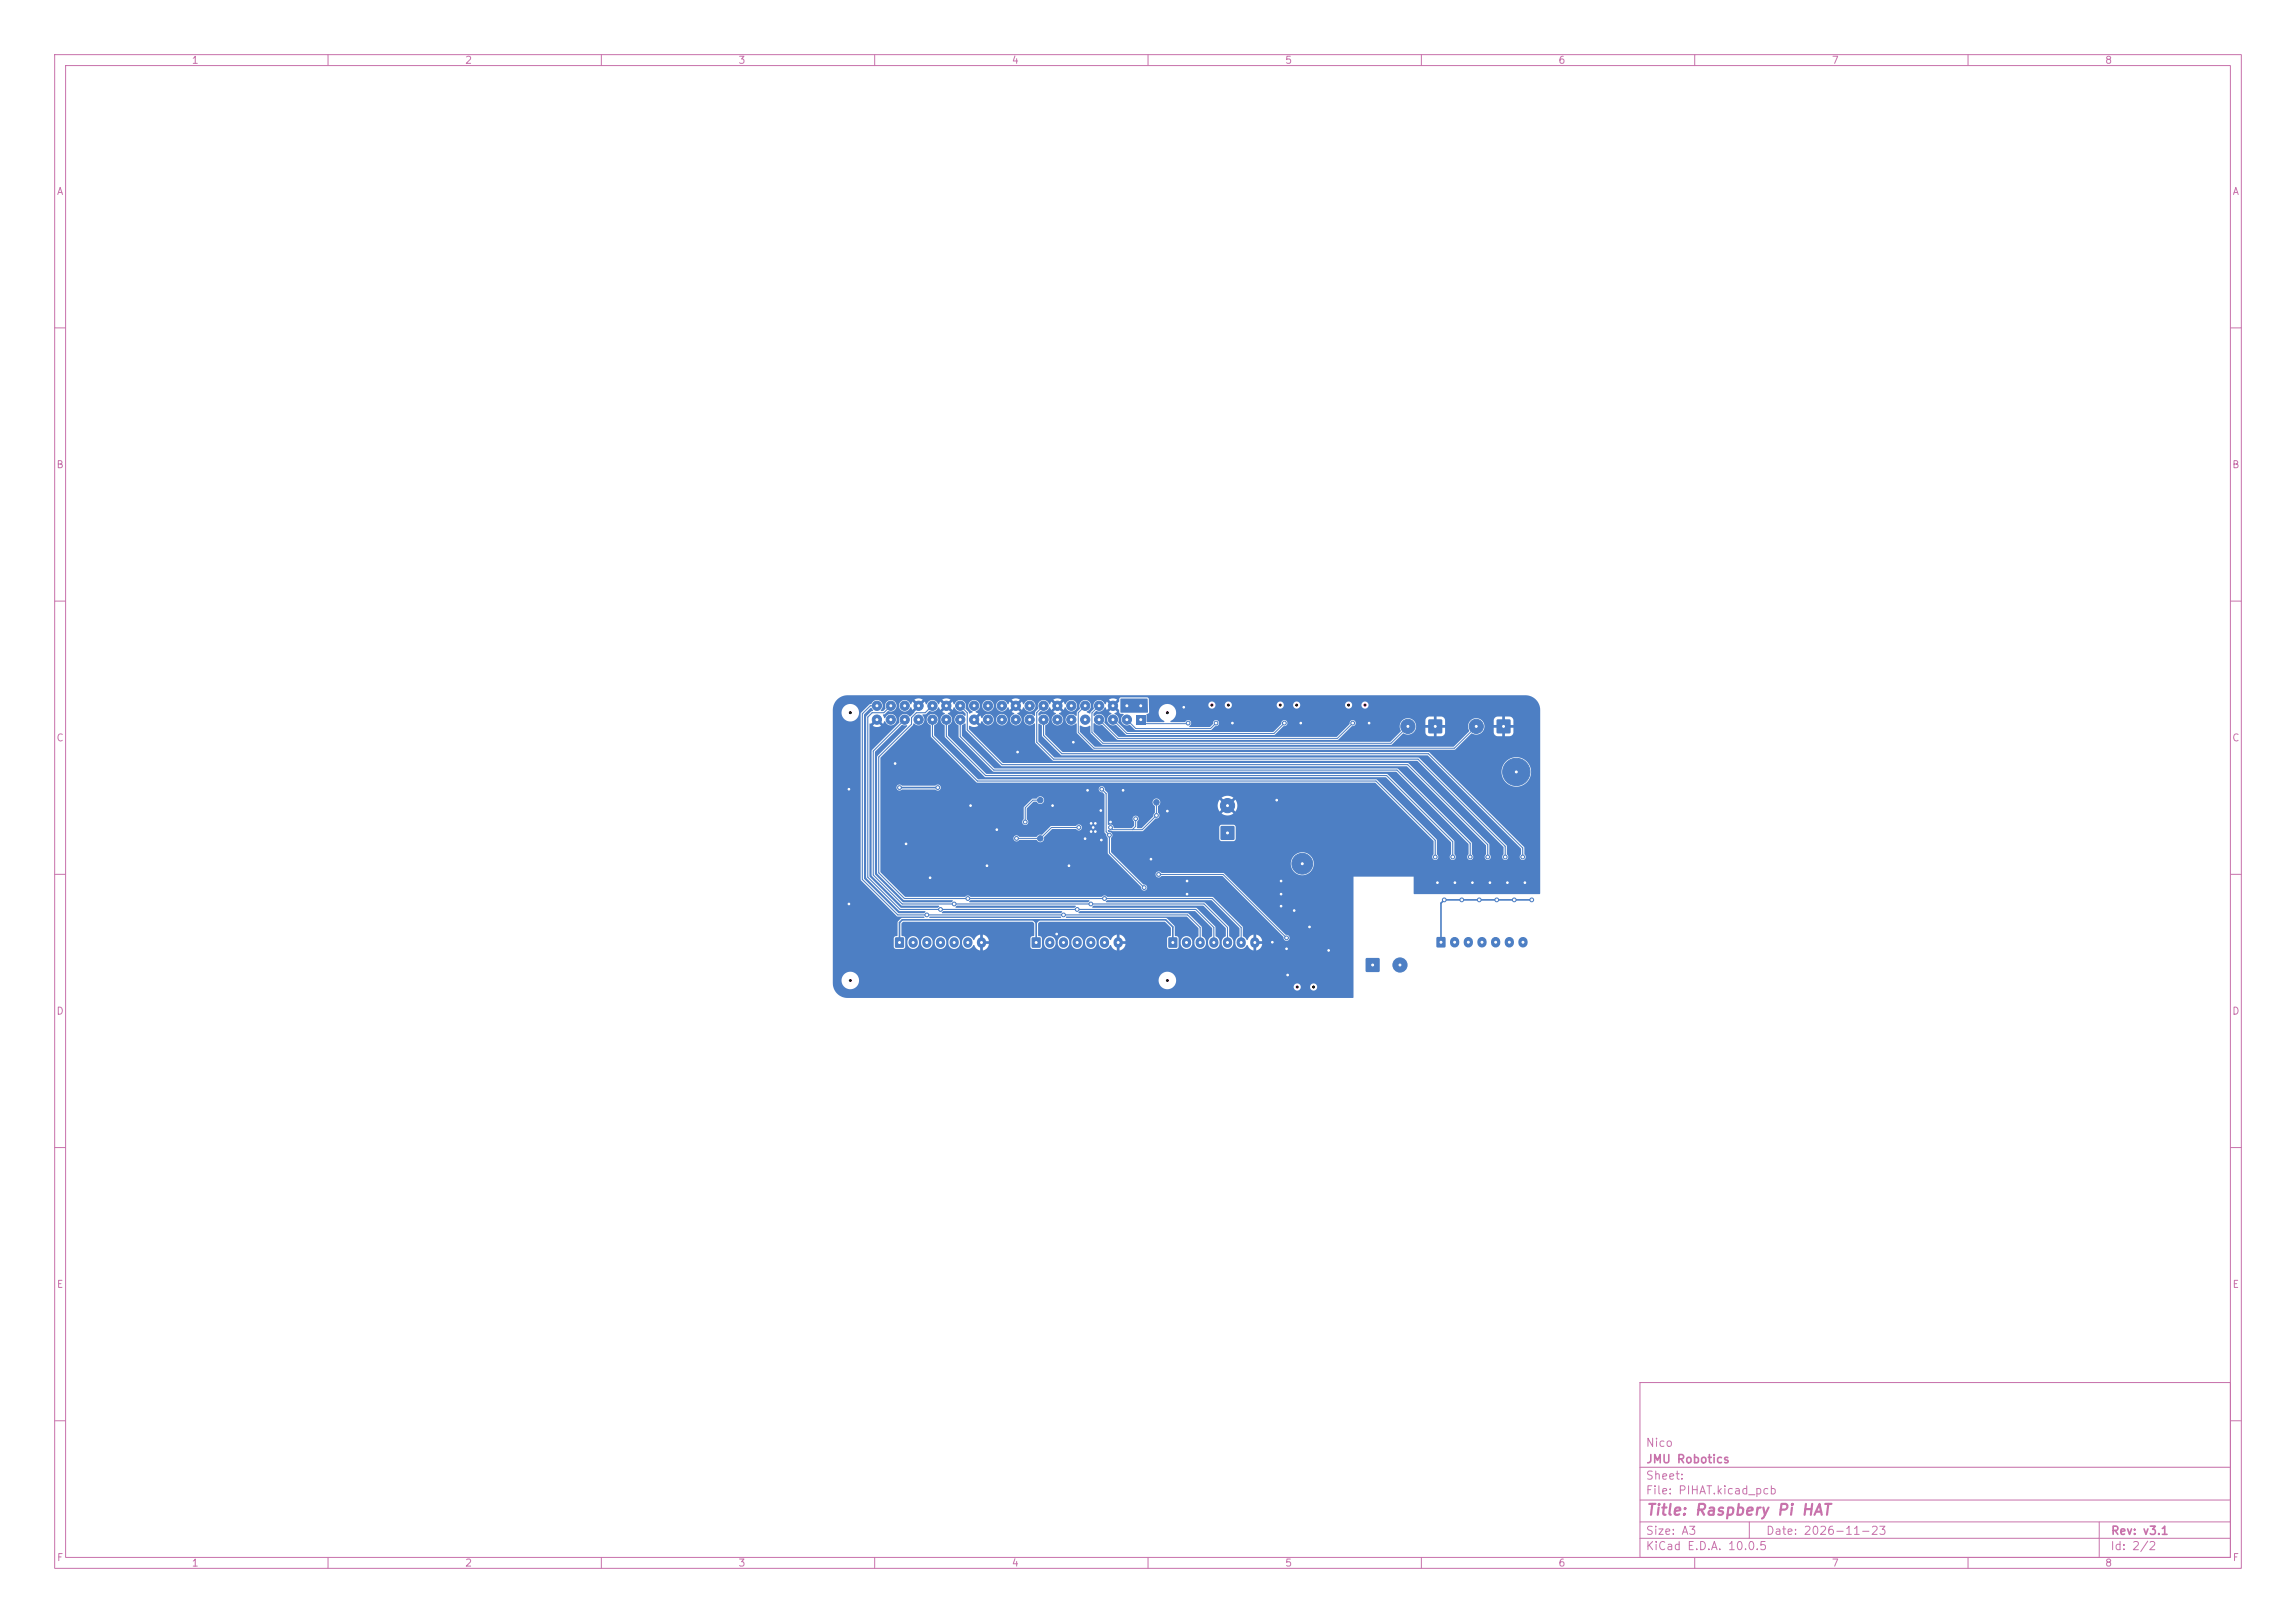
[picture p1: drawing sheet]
<svg xmlns="http://www.w3.org/2000/svg" width="420mm" height="297mm" viewBox="0 0 420 297" stroke-linecap="round" stroke-linejoin="round" font-family="sans-serif">
<defs><g id="words">
<text font-size="2" fill="#c872ab" x="301" y="277.8">Title: Raspbery Pi HAT</text>
<g font-size="1.5" fill="#c872ab">
<text x="300.9" y="265.1">Nico</text>
<text x="301" y="268.1">JMU Robotics</text>
<text x="300.9" y="273.8">File: PIHAT.kicad_pcb</text>
<text x="300.9" y="271.1">Sheet:</text>
<text x="300.9" y="281.2">Size: A3</text>
<text x="322.9" y="281.2">Date: 2026-11-23</text>
<text x="386" y="281.2">Rev: v3.1</text>
<text x="300.9" y="284">KiCad E.D.A. 10.0.5</text>
<text x="385.9" y="284">Id: 2/2</text>
</g>
<g font-size="1.3" fill="#c872ab">
<text x="35" y="12">1</text>
<text x="85" y="12">2</text>
<text x="135" y="12">3</text>
<text x="185" y="12">4</text>
<text x="235" y="12">5</text>
<text x="285" y="12">6</text>
<text x="335" y="12">7</text>
<text x="385" y="12">8</text>
<text x="10.3" y="36">A</text>
<text x="408.3" y="36">A</text>
<text x="10.2" y="86">B</text>
<text x="408.2" y="86">B</text>
<text x="10.2" y="136">C</text>
<text x="408.2" y="136">C</text>
<text x="10.2" y="186">D</text>
<text x="408.2" y="186">D</text>
<text x="10.3" y="236">E</text>
<text x="408.3" y="236">E</text>
<text x="10.3" y="286">F</text>
<text x="35" y="287">1</text>
<text x="85" y="287">2</text>
<text x="135" y="287">3</text>
<text x="185" y="287">4</text>
<text x="235" y="287">5</text>
<text x="285" y="287">6</text>
<text x="335" y="287">7</text>
<text x="385" y="287">8</text>
<text x="408.3" y="286">F</text>
</g>
</g></defs>
<g fill="none" stroke="#c872ab" stroke-width=".18">
<path d="M10 10h400v277h-400zM12 12h396v273h-396zM60 10v2M110 10v2M160 10v2M210 10v2M260 10v2M310 10v2M360 10v2M10 60h2M408 60h2M10 110h2"/>
<path d="M408 110h2M10 160h2M408 160h2M10 210h2M408 210h2M300 253h108v32h-108zM10 260h2M300 278.5h108M300 274.5h108M300 268.5h108M320 278.5v3M384 278.5v6.5"/>
<path d="M408 260h2M60 285v2M110 285v2M160 285v2M210 285v2M260 285v2M300 281.5h108M310 285v2M360 285v2"/>
</g>
<path d="M273.8 131.7h2.5v2.5h-2.5z" fill="#4d7fc4"/>
<circle cx="270" cy="132.9" r="1.3" fill="#4d7fc4" stroke="#4d7fc4" stroke-width=".18"/>
<path d="M213.8 171.6h1.5v1.8h-1.5z" fill="#4d7fc4"/>
<path d="M217 172.4v.2M219.5 172.4v.2M222 172.4v.2M224.5 172.4v.2M227 172.4v.2M229.5 172.4v.2" fill="none" stroke="#4d7fc4" stroke-width="1.7"/>
<path d="M207.8 130.8h1.7v1.7h-1.7z" fill="#4d7fc4"/>
<g fill="#4d7fc4" stroke="#4d7fc4" stroke-width=".18">
<circle cx="208.7" cy="129.2" r=".85"/>
<circle cx="206.1" cy="131.7" r=".85"/>
<circle cx="206.1" cy="129.2" r=".85"/>
<circle cx="203.6" cy="131.7" r=".85"/>
<circle cx="203.6" cy="129.2" r=".85"/>
<circle cx="201" cy="131.7" r=".85"/>
<circle cx="201" cy="129.2" r=".85"/>
<circle cx="198.5" cy="131.7" r=".85"/>
<circle cx="198.5" cy="129.2" r=".85"/>
<circle cx="196" cy="131.7" r=".85"/>
<circle cx="196" cy="129.2" r=".85"/>
<circle cx="193.4" cy="131.7" r=".85"/>
<circle cx="193.4" cy="129.2" r=".85"/>
<circle cx="190.9" cy="131.7" r=".85"/>
<circle cx="190.9" cy="129.2" r=".85"/>
<circle cx="188.3" cy="131.7" r=".85"/>
<circle cx="188.3" cy="129.2" r=".85"/>
<circle cx="185.8" cy="131.7" r=".85"/>
<circle cx="185.8" cy="129.2" r=".85"/>
<circle cx="183.3" cy="131.7" r=".85"/>
<circle cx="183.3" cy="129.2" r=".85"/>
<circle cx="180.7" cy="131.7" r=".85"/>
<circle cx="180.7" cy="129.2" r=".85"/>
<circle cx="178.2" cy="131.7" r=".85"/>
<circle cx="178.2" cy="129.2" r=".85"/>
<circle cx="175.6" cy="131.7" r=".85"/>
<circle cx="175.6" cy="129.2" r=".85"/>
<circle cx="173.1" cy="131.7" r=".85"/>
<circle cx="173.1" cy="129.2" r=".85"/>
<circle cx="170.6" cy="131.7" r=".85"/>
<circle cx="170.6" cy="129.2" r=".85"/>
<circle cx="168" cy="131.7" r=".85"/>
<circle cx="168" cy="129.2" r=".85"/>
<circle cx="165.5" cy="131.7" r=".85"/>
<circle cx="165.5" cy="129.2" r=".85"/>
<circle cx="162.9" cy="131.7" r=".85"/>
<circle cx="162.9" cy="129.2" r=".85"/>
<circle cx="160.4" cy="131.7" r=".85"/>
<circle cx="160.4" cy="129.2" r=".85"/>
</g>
<path d="M262.8 171.5h1.6v1.8h-1.6z" fill="#4d7fc4"/>
<path d="M266.1 172.3v.2M268.6 172.3v.2M271.1 172.3v.2M273.6 172.3v.2M276.1 172.3v.2M278.6 172.3v.2" fill="none" stroke="#4d7fc4" stroke-width="1.7"/>
<path d="M261.3 131.7h2.5v2.5h-2.5z" fill="#4d7fc4"/>
<circle cx="257.5" cy="132.9" r="1.3" fill="#4d7fc4" stroke="#4d7fc4" stroke-width=".18"/>
<path d="M249.9 175.4h2.4v2.4h-2.4z" fill="#4d7fc4"/>
<circle cx="256.1" cy="176.6" r="1.3" fill="#4d7fc4" stroke="#4d7fc4" stroke-width=".18"/>
<path d="M188.8 171.6h1.5v1.8h-1.5z" fill="#4d7fc4"/>
<path d="M192 172.4v.2M194.5 172.4v.2M197 172.4v.2M199.5 172.4v.2M202 172.4v.2M204.5 172.4v.2" fill="none" stroke="#4d7fc4" stroke-width="1.7"/>
<circle cx="277.4" cy="141.3" r="2.5" fill="#4d7fc4" stroke="#4d7fc4" stroke-width=".18"/>
<path d="M163.8 171.6h1.5v1.8h-1.5z" fill="#4d7fc4"/>
<path d="M167 172.4v.2M169.5 172.4v.2M172 172.4v.2M174.5 172.4v.2M177 172.4v.2M179.5 172.4v.2" fill="none" stroke="#4d7fc4" stroke-width="1.7"/>
<path d="M223.3 151.2h2.5v2.5h-2.5z" fill="#4d7fc4"/>
<g fill="#4d7fc4" stroke="#4d7fc4" stroke-width=".18">
<circle cx="224.5" cy="147.4" r="1.3"/>
<circle cx="238.2" cy="158.1" r="1.9"/>
<circle cx="190.3" cy="146.4" r=".5"/>
<circle cx="190.3" cy="153.4" r=".5"/>
<circle cx="211.5" cy="146.8" r=".5"/>
<circle cx="201.5" cy="144.4" r=".35"/>
<circle cx="202.9" cy="152.8" r=".35"/>
<circle cx="209.3" cy="162.4" r=".35"/>
<circle cx="165.7" cy="154.4" r=".35"/>
<circle cx="237.9" cy="132.3" r=".35"/>
<circle cx="235.5" cy="178.4" r=".35"/>
<circle cx="210.5" cy="157.2" r=".35"/>
<circle cx="266.1" cy="161.5" r=".35"/>
<circle cx="203.1" cy="150.4" r=".35"/>
<circle cx="198.9" cy="144.6" r=".35"/>
<circle cx="200" cy="151.4" r=".35"/>
<circle cx="198.5" cy="153.5" r=".35"/>
<circle cx="262.9" cy="161.5" r=".35"/>
<circle cx="195.5" cy="158.4" r=".35"/>
<circle cx="234.3" cy="165.8" r=".35"/>
<circle cx="232.7" cy="172.4" r=".35"/>
<circle cx="155.3" cy="144.4" r=".35"/>
<circle cx="213.5" cy="148.4" r=".35"/>
<circle cx="278.9" cy="161.5" r=".35"/>
<circle cx="216.5" cy="129.4" r=".35"/>
<circle cx="272.5" cy="161.5" r=".35"/>
<circle cx="239.5" cy="169.6" r=".35"/>
<circle cx="217.1" cy="163.6" r=".35"/>
<circle cx="199.6" cy="150.7" r=".35"/>
<circle cx="250.4" cy="132.3" r=".35"/>
<circle cx="186.1" cy="137.6" r=".35"/>
<circle cx="217.1" cy="161.2" r=".35"/>
<circle cx="269.3" cy="161.5" r=".35"/>
<circle cx="196.3" cy="135.8" r=".35"/>
<circle cx="200.4" cy="150.7" r=".35"/>
<circle cx="201.5" cy="153.7" r=".35"/>
<circle cx="163.7" cy="139.7" r=".35"/>
<circle cx="243" cy="173.9" r=".35"/>
<circle cx="180.5" cy="158.4" r=".35"/>
<circle cx="236.7" cy="166.6" r=".35"/>
<circle cx="234.3" cy="163.6" r=".35"/>
<circle cx="275.7" cy="161.5" r=".35"/>
<circle cx="170.1" cy="160.6" r=".35"/>
<circle cx="200.4" cy="152.2" r=".35"/>
<circle cx="155.3" cy="165.4" r=".35"/>
<circle cx="177.5" cy="147.4" r=".35"/>
<circle cx="193.3" cy="170.9" r=".35"/>
<circle cx="225.4" cy="132.3" r=".35"/>
<circle cx="182.3" cy="151.8" r=".35"/>
<circle cx="199.6" cy="152.2" r=".35"/>
<circle cx="192.5" cy="147.4" r=".35"/>
<circle cx="234.3" cy="161.2" r=".35"/>
<circle cx="235.3" cy="173.6" r=".35"/>
<circle cx="233.5" cy="146.4" r=".35"/>
<circle cx="201.4" cy="148.3" r=".35"/>
<circle cx="205.4" cy="144.6" r=".35"/>
<circle cx="222.4" cy="132.3" r=".35"/>
<circle cx="217.3" cy="132.3" r=".35"/>
<circle cx="171.5" cy="144.1" r=".35"/>
<circle cx="164.5" cy="144.1" r=".35"/>
<circle cx="234.9" cy="132.3" r=".35"/>
<circle cx="169.5" cy="167.4" r=".35"/>
<circle cx="194.5" cy="167.4" r=".35"/>
<circle cx="172" cy="166.4" r=".35"/>
<circle cx="197" cy="166.4" r=".35"/>
<circle cx="199.5" cy="165.4" r=".35"/>
<circle cx="174.5" cy="165.4" r=".35"/>
<circle cx="177" cy="164.4" r=".35"/>
<circle cx="202" cy="164.4" r=".35"/>
<circle cx="247.4" cy="132.3" r=".35"/>
<circle cx="278.5" cy="156.8" r=".35"/>
<circle cx="275.3" cy="156.8" r=".35"/>
<circle cx="268.9" cy="156.8" r=".35"/>
<circle cx="272.1" cy="156.8" r=".35"/>
<circle cx="265.7" cy="156.8" r=".35"/>
<circle cx="262.5" cy="156.8" r=".35"/>
<circle cx="277" cy="164.7" r=".35"/>
<circle cx="270.6" cy="164.7" r=".35"/>
<circle cx="267.4" cy="164.7" r=".35"/>
<circle cx="280.2" cy="164.7" r=".35"/>
<circle cx="273.8" cy="164.7" r=".35"/>
<circle cx="264.2" cy="164.7" r=".35"/>
<circle cx="185.9" cy="153.4" r=".35"/>
<circle cx="197.3" cy="151.4" r=".35"/>
<circle cx="207.7" cy="149.8" r=".35"/>
<circle cx="203.1" cy="151.4" r=".35"/>
<circle cx="211.5" cy="149.2" r=".35"/>
<circle cx="187.5" cy="150.4" r=".35"/>
<circle cx="235.3" cy="171.6" r=".35"/>
<circle cx="211.9" cy="160" r=".35"/>
</g>
<path d="M160.4 129.2h-1.2l-1.5 1.4v30.3l6.5 6.5h53l2.3 2.3v2.8M162.9 129.2l-1.2 1.2h-2.2l-.8 .8v29.3l5.9 5.9h54.1l3.3 3.3v2.8M165.5 131.7l-5.8 5.7v22.7l5.3 5.3h55.2l4.3 4.3v2.8M170.6 129.2l-1.4 1.2h-1.6l-.9 .9v1.2l-6 6v21.2l4.7 4.7h56.3l5.3 5.3v2.8M170.6 131.7v3l8.2 8.2h72.9l10.8 10.9v3M173.1 131.7v3l7.2 7.2h73.3l12.1 12.1v2.8M175.6 131.7v3.1l6.2 6.1h73.7l13.4 13.4v2.5M175.6 129.2l1.3 1.2v3.1l6.4 6.4h74.2l14.6 14.7v2.2M190.9 131.7v2.9l3.3 3.3h67.1l17.2 17.3v1.6M190.9 129.2l-1.3 1.2v5.4l3.1 3.1h66.7l15.9 16v1.9M201.5 144.4l.8 .8v7l.6 .6v3.3l6.4 6.3" fill="none" stroke="#4d7fc4" stroke-width=".2"/>
<path d="M198.5 129.2l-1.3 1.2v3.6l2.9 2.9h65.9l4-4.1M201 131.7l3.5 3.4h40.1l2.8-2.8M201 129.2l-1.3 1.3v3.5l2 2h52.7l3.1-3.1M203.6 131.7l2.5 2.5h26.9l1.9-1.9M206.1 131.7l1.7 1.6h13.6l1-1M208.7 131.7l.7 .7h7.8l.1-.1M190.3 146.4h-1.4l-1.4 1.4v2.6M197.3 151.4h-5l-2 2h-4.4M207.7 149.8v1.4l-.6 .6M211.5 146.8v2.4l-2.6 2.6h-5.4l-.4-.4M211.9 160h11.8l11.6 11.6" fill="none" stroke="#4d7fc4" stroke-width=".18"/>
<path d="M164.5 144.1h7M164.5 172.5v-3.7l.5-.5h48.2l1.3 1.3v2.9M189 168.3l.5 .5M189.5 168.8v3.7M190 168.3l-.5 .5M280.2 164.7h-16l-.6 .6v7.1" fill="none" stroke="#4d7fc4" stroke-width=".3"/>
<g fill="#4d7fc4">
<path d="M172.3 166.9l.3-.2h21.6l.1 .1-.3 .3h-21.6z"/>
<path d="M160.1 137.5l4.8-4.8 1 .1v.1l-5.5 5.6 .1 21.3 4.8 4.9h8.9l.1 .2-.2 .2h-8.9l-5.1-5.1z"/>
<path d="M177.3 164.9l.3-.2h21.6l.1 .1-.3 .3h-21.6z"/>
<path d="M153.1 128l.8-.5 1.1-.3h124l1.2 .3 .7 .5 .7 1 .1 .9v33.7h-23l-.1-.1v-3.1h-11v22.1l-.1 .1h-92.5l-.8-.1-.6-.3-.7-.6-.4-.8-.2-1.5h1.6v.3a1.61 1.61 0 0 0 1.8 1.4 1.61 1.61 0 0 0 1.4-1.7h54.8v.3a1.61 1.61 0 0 0 2.7 1.1h22l.1 .1a.65 .65 0 0 0 .7 .5 .65 .65 0 0 0 .5-.6h1.7l.1 .1a.66 .66 0 0 0 1 .3 .66 .66 0 0 0-.2-1.1 .66 .66 0 0 0-.9 .7h-1.7v-.1a.66 .66 0 0 0-.7-.6 .66 .66 0 0 0-.6 .7l-22-.1a1.61 1.61 0 0 0-.3-2.6 1.61 1.61 0 0 0-2.4 1.3h-54.8l-.1-.5a1.61 1.61 0 0 0-1.7-1 1.61 1.61 0 0 0-1.4 1.5h-1.6v-49h1.6l.2 .7 .4 .6a1.6 1.6 0 0 0 2.6-1h.3v30.4l6.7 6.7 5 .1-.1 .2h-4l-.7 .6-.1 2.6-.5 .2-.2 .3v1.7l.4 .3h1.3l.3-.3 .1-.7h.4a1.06 1.06 0 0 0 1 1 1.06 1.06 0 0 0 1.1-1h.4v.2a1.06 1.06 0 0 0 1.1 .8 1.06 1.06 0 0 0 1-1h.4v.2a1.06 1.06 0 0 0 1.1 .8 1.06 1.06 0 0 0 1-1h.4v.2a1.06 1.06 0 0 0 1.1 .8 1.06 1.06 0 0 0 1-1h.4v.2a1.09 1.09 0 0 0 1.1 .8 1.09 1.09 0 0 0 1-.8l.2 .1a1.33 1.33 0 0 0 1 .9v-.8l.1-.2 .4 .2v.8a1.35 1.35 0 0 0 1.1-1.2h-.8l-.1-.1 .1-.4h.8l-.1-.2a1.33 1.33 0 0 0-1-1v.9l-.2 .1h-.3l-.1-1a1.67 1.67 0 0 0-1 1h-.2a1.06 1.06 0 0 0-1.1-.7 1.06 1.06 0 0 0-.9 1v.4h-.4v-.6a1.06 1.06 0 0 0-1.2-.8 1.06 1.06 0 0 0-.9 1v.4h-.4v-.6a1.06 1.06 0 0 0-1.2-.8 1.06 1.06 0 0 0-.9 1v.4h-.4v-.6a1.06 1.06 0 0 0-1.2-.8 1.06 1.06 0 0 0-.9 1v.4h-.4v-.6a1.06 1.06 0 0 0-1.2-.8 1.06 1.06 0 0 0-.9 1v.4h-.4v-1a.6 .6 0 0 0-.7-.4v-2.3l.3-.3h23.6l.4 .3v2.2l-.5 .2-.2 .3v1.7l.4 .3h1.3l.3-.3 .1-.7h.4a1.06 1.06 0 0 0 1 1 1.06 1.06 0 0 0 1.1-1h.4v.2a1.06 1.06 0 0 0 1.1 .8 1.06 1.06 0 0 0 1-1h.4v.2a1.06 1.06 0 0 0 1.1 .8 1.06 1.06 0 0 0 1-1h.4v.2a1.06 1.06 0 0 0 1.1 .8 1.06 1.06 0 0 0 1-1h.4v.2a1.09 1.09 0 0 0 1.1 .8 1.09 1.09 0 0 0 1-.8l.2 .1a1.33 1.33 0 0 0 1 .9v-.8l.1-.2 .4 .2v.8a1.35 1.35 0 0 0 1.1-1.2h-.8l-.1-.1 .1-.4h.8l-.1-.2a1.33 1.33 0 0 0-1-1v.9l-.2 .1h-.3l-.1-1a1.67 1.67 0 0 0-1 1h-.2a1.06 1.06 0 0 0-1.1-.7 1.06 1.06 0 0 0-.9 1v.4h-.4v-.6a1.06 1.06 0 0 0-1.2-.8 1.06 1.06 0 0 0-.9 1v.4h-.4v-.6a1.05 1.05 0 0 0-1.2-.8 1.05 1.05 0 0 0-.9 1v.4h-.4v-.6a1.06 1.06 0 0 0-1.2-.8 1.06 1.06 0 0 0-.9 1v.4h-.4v-.6a1.05 1.05 0 0 0-1.2-.8 1.05 1.05 0 0 0-.9 1v.4h-.4v-1a.6 .6 0 0 0-.7-.4v-2.3l.3-.3h22.8l1.2 1.1v1.4l-.5 .2-.2 .3v1.7l.4 .3h1.3l.3-.3 .1-.7h.4a1.06 1.06 0 0 0 1 1 1.06 1.06 0 0 0 1.1-1 1.14 1.14 0 0 0-.6-1.3 1.09 1.09 0 0 0-1.2 .2 1.09 1.09 0 0 0-.3 1.1h-.4l-.1-1.2-.6-.3v-1.7l-1.6-1.5h-18.2l-.1-.2 22.1-.1 2.1 2.1v1.6a1.07 1.07 0 0 0-.7 .9v.6a1.06 1.06 0 0 0 1.1 .8 1.06 1.06 0 0 0 1-1 1.14 1.14 0 0 0-.6-1.3l-.2-.2v-1.7l-2.5-2.4h-19.9l-.1-.2 .3-.2h21l3.1 3.1v1.6a1.07 1.07 0 0 0-.7 .9 1.14 1.14 0 0 0 .9 1.4h.2a1.2 1.2 0 0 0 1-.9 1.2 1.2 0 0 0-.4-1.3l-.4-.2v-1.8l-3.5-3.4h-18.9l-.1-.2 .3-.2h20l4.1 4.1-.1 1.6a1.16 1.16 0 0 0-.6 1.5 1.06 1.06 0 0 0 1.1 .8 1.06 1.06 0 0 0 1-1 1.14 1.14 0 0 0-.6-1.3l-.2-.2v-1.7l-4.4-4.4h-18l-.1-.2 .3-.2h19l5.1 5.1-.1 1.6a1.16 1.16 0 0 0-.6 1.5 1.09 1.09 0 0 0 1.1 .8 1.09 1.09 0 0 0 1-.8l.2 .1a1.33 1.33 0 0 0 1 .9v-.8l.1-.2 .4 .2v.8a1.35 1.35 0 0 0 1.1-1.2h-.8l-.1-.1 .1-.4h.8l-.1-.2a1.33 1.33 0 0 0-1-1v.9l-.2 .1h-.3l-.1-1a1.67 1.67 0 0 0-1 1l-.9-.7v-1.8l-5.4-5.4h-19.3a.71 .71 0 0 0-1.1 0h-24a.67 .67 0 0 0-1 0h-11l-4.4-4.5-.1-6.2h24.4a.6 .6 0 0 0 .4 .6 .6 .6 0 0 0 .7-.3h3.1a.76 .76 0 0 0 1 .4 .76 .76 0 0 0 .4-1l1.5-1.4 4.4 .1a.57 .57 0 0 0 .9-.1 .57 .57 0 0 0-.2-.8 .57 .57 0 0 0-.8 .2h-4.5l-1.8 1.7a.9 .9 0 0 0-.9 .3h-3.2a.56 .56 0 0 0-.6-.2 .56 .56 0 0 0-.4 .5h-24.4v-3h26a.58 .58 0 0 0 .9 .5 .58 .58 0 0 0-.1-1v-2l1.2-1.2h.6a.74 .74 0 0 0 1.1 .2 .74 .74 0 0 0 0-1.1 .74 .74 0 0 0-1.1 .3l-.8 .1-1.5 1.5v2.2l-.3 .5h-26v-6.3h3v.1a.59 .59 0 0 0 .4 .5 .59 .59 0 0 0 .6-.2h6l.3 .1a.55 .55 0 0 0 .7-.2h29v.1a.65 .65 0 0 0 .7 .5l.3 .4v6.9l.6 1.1 .1 2.8 6 6.1a.59 .59 0 0 0 .5 .7 .59 .59 0 0 0 .6-.6 .59 .59 0 0 0-.7-.6l-1.9-1.8h4.2a.6 .6 0 0 0 .4 .6 .6 .6 0 0 0 .7-.3h11.1l11.2 11.3a.57 .57 0 0 0 .6 .5 .57 .57 0 0 0 .5-.7 .57 .57 0 0 0-.7-.3l-11.3-11.3-11.5-.1a.56 .56 0 0 0-.6-.2 .56 .56 0 0 0-.4 .5h-4.2l-2-2.1h30.9v.3a2.1 2.1 0 0 0 3.2 1.7 2.1 2.1 0 0 0 0-3.6 2.1 2.1 0 0 0-3.2 1.6h-30.9l-1.9-2-.1-2.5a.64 .64 0 0 0 .2-.8 .64 .64 0 0 0-.6-.4l-.1-.1a.16 .16 0 0 1 0-.2 .16 .16 0 0 1 .2 0l.6 .2h5.5l.8-.8h13.2v2.2l.2 .3 .2 .1h2.2l.4-.3v-2.3l-.3-.4h-2.3l-.4 .4h-13.2l1.6-1.5a.58 .58 0 0 0 .6-.3 .58 .58 0 0 0-.2-.8v-1.1l.2-.3h10.7l.1 .7 .3 .5 .8-.7 .3 .2-.7 .9a1.79 1.79 0 0 0 2.1 0l-.7-.8v-.1l.3-.2 .8 .7v-.1a1.79 1.79 0 0 0 0-2.1l-.7 .8-.2-.1-.2-.2 .7-.8-.1-.1a1.8 1.8 0 0 0-2 .1l.7 .8-.3 .3-.8-.8-.4 1h-10.6a.72 .72 0 0 0-.2-1.1 .72 .72 0 0 0-1.1 .4 .72 .72 0 0 0 .5 .9v1.2l-.3 .3v.4l-2.2 2.1h-.8l.1-1.2a.57 .57 0 0 0 0-.9 .57 .57 0 0 0-.9 .1 .57 .57 0 0 0 .3 .9l-.1 .7-.4 .4h-3.2a.69 .69 0 0 0-1.1-.5l-.1-5.8-.5-.6a.57 .57 0 0 0-.4-.7 .57 .57 0 0 0-.7 .5l-28.9-.1a.58 .58 0 0 0-.3-.7 .58 .58 0 0 0-.8 .2h-6a.58 .58 0 0 0-.6-.2 .58 .58 0 0 0-.4 .5h-3v-5.4l6.2-6.3a1.06 1.06 0 0 0 1.2 .3 1.06 1.06 0 0 0 .7-1.1h.4l.1 .6 .7 .6v2.1l8.4 8.3h72.8l10.7 10.7v2.4a.59 .59 0 0 0-.1 .9 .59 .59 0 0 0 .9 0 .59 .59 0 0 0-.2-.9v-2.7l-11.1-11h-72.7l-8.1-8v-1.8a1.13 1.13 0 0 0 .7-1.1 1.13 1.13 0 0 0-.7-1 1.06 1.06 0 0 0-1.4 .9h-.4l-.3-.8 .6-.1 .7-.6a1.11 1.11 0 0 0 1.5-.7l.4 .5 .5-.5h.2l.2 .4-.6 .5 .5 .3a1.18 1.18 0 0 0-.7 1.1 1.18 1.18 0 0 0 .7 1.1l.1 2.1 7.3 7.3h73.3l11.9 11.9v2.2a.59 .59 0 0 0-.1 .9 .59 .59 0 0 0 .9 0 .59 .59 0 0 0-.2-.9v-2.5l-12.3-12.2h-73.2l-7-6.9-.1-1.9a1.14 1.14 0 0 0 .8-1.1 1.14 1.14 0 0 0-.8-1.1l.5-.3-.6-.6 .3-.3 .6 .5 .3-.5 .2 .3a1.07 1.07 0 0 0 1.4 .4l.5 .4v.5a1.52 1.52 0 0 0-1.6-.1 1.2 1.2 0 0 0 .3 1.9l.1 2.2 6.3 6.2h73.7l13.2 13.2v1.9a.59 .59 0 0 0-.1 .9 .59 .59 0 0 0 .9 0 .59 .59 0 0 0-.2-.9v-2.2l-13.6-13.5h-73.6l-6-5.9v-1.9l.6-.4 .1 1.3 6.6 6.5h74l14.5 14.5v1.6a.59 .59 0 0 0-.1 .9 .59 .59 0 0 0 .9 0 .59 .59 0 0 0-.2-.9v-1.9l-14.9-14.8h-74l-6.2-6.1v-.7a1.58 1.58 0 0 0 1.6 0l-.5-.5 .1-.2 .3-.2 .5 .6 .3-.5a1.09 1.09 0 0 0 1.3 .7 1.09 1.09 0 0 0 .9-1.1h.4v.2a1.06 1.06 0 0 0 1.6 .8 1.06 1.06 0 0 0 0-1.8 1.06 1.06 0 0 0-1.6 .8h-.4l-.1-.2a1.09 1.09 0 0 0-1-.8 1.09 1.09 0 0 0-1 .8l-.4-.5-.6 .6-.3-.3 .5-.6-.4-.2v-.2a1.12 1.12 0 0 0 .7-.9h.5v.2a1.06 1.06 0 0 0 1.1 .7 1.06 1.06 0 0 0 1-.9h.4l.1 .2a1.09 1.09 0 0 0 1 .7 1.09 1.09 0 0 0 1-.8l.4 .5 .5-.5h.2l.2 .4-.6 .5 .5 .3a1.08 1.08 0 0 0-.8 1.2 1.08 1.08 0 0 0 1.2 .9 1.08 1.08 0 0 0 1-1.1h.4v.2a1.1 1.1 0 0 0 .8 .9 1.1 1.1 0 0 0 1.1-.3l.1 .1 .1 3.4 3.3 3.3h66.5l15.8 15.8v1.3a.59 .59 0 0 0-.1 .9 .59 .59 0 0 0 .9 0 .59 .59 0 0 0-.2-.9v-1.6l-16.1-16.1h-66.6l-2.9-2.9-.1-3.2 .2-.1 .5 .4v2l3.6 3.4h66.9l17.1 17.1v1a.59 .59 0 0 0-.1 .9 .59 .59 0 0 0 .9 0 .59 .59 0 0 0-.2-.9v-1.3l-13.9-13.9h9.8a2.7 2.7 0 0 0 3.8 2.6 2.7 2.7 0 0 0 .5-4.6 2.7 2.7 0 0 0-4.3 1.7v.3h-9.8l-3.6-3.5h-66.9l-3.2-3.1v-1.7a1.1 1.1 0 0 0 .6-1.7 1.1 1.1 0 0 0-1.7-.1l-.1-.5 .4-.4a1.12 1.12 0 0 0 1.6-.7l.3 .5 .5-.5h.2l.2 .4-.5 .5 .5 .3a1.08 1.08 0 0 0-.9 1.2 1.08 1.08 0 0 0 1.2 .9 1.08 1.08 0 0 0 1-1.1h.4v.2a1.1 1.1 0 0 0 .8 .9 1.1 1.1 0 0 0 1.1-.3l.2 .1v1.7l3.1 3h66l3.1-3a1.51 1.51 0 0 0 2-.3 1.51 1.51 0 0 0-.1-2.1h2.1v.9h1.1v.5h-1.1v.9a.75 .75 0 0 0 .7 .6h.9v-1l.1-.1 .4 .1v1h.9l.5-.3 .1-.3v-.9h-1l-.1-.2 .1-.3h1v-1l-.1-.3-.5-.3h-.9v1.1l-.2 .1-.3-.1v-1.1l-1.1 .1-.3 .2-.2 .4h-2.1a1.54 1.54 0 0 0-2.1 0 1.54 1.54 0 0 0-.3 2l-2.8 2.8h-65.6l-2.8-2.7 .1-1.1a1.99 1.99 0 0 0 1.8 0l.1 1.4 2.2 2.1h52.8l2.3-2.1a1.5 1.5 0 0 0 1.9-.4 1.5 1.5 0 0 0-.1-2h2.1v.9h1.1v.5h-1.1v.9a.75 .75 0 0 0 .7 .6h.9v-1l.1-.1 .4 .1v1h.9l.5-.3 .1-.3v-.9h-1l-.1-.2 .1-.3h1v-1l-.1-.3-.5-.3h-.9v1.1l-.2 .1-.3-.1v-1.1l-1.1 .1-.3 .2-.2 .4h-2.1a1.54 1.54 0 0 0-2.1 0 1.54 1.54 0 0 0-.3 2l-1.9 1.9h-52.4l-1.9-1.8v-1.4l.2-.1a1.07 1.07 0 0 0 1.3 .2l2.9 2.8h40.3l2.6-2.5a.59 .59 0 0 0 .7-.5 .59 .59 0 0 0-.7-.6 .59 .59 0 0 0-.5 .7l-2.3 2.3h-39.8l-2.7-2.5a1.12 1.12 0 0 0-.4-1.5 1.12 1.12 0 0 0-1.5 .3l-.1-.1a.7 .7 0 0 1 .5-.9h.1a1.13 1.13 0 0 0 1.5-.7l.4 .5 .5-.5h.2l.1 .4-.5 .5 .5 .3a1.11 1.11 0 0 0-.7 1.5 1.11 1.11 0 0 0 1.6 .6l1.9 1.8h27l1.7-1.6a.58 .58 0 0 0 .7-.6 .58 .58 0 0 0-.7-.5 .58 .58 0 0 0-.5 .7l-1.4 1.4h-26.6l-1.7-1.6a1.23 1.23 0 0 0-.7-1.7l.4-.3-.5-.6 .3-.3 .6 .5 .2 .7 .6 .1a1.17 1.17 0 0 0 .1 1.9l.4 .1h.7l1 .9h13.8l.8-.7a.58 .58 0 0 0 .7-.6 .58 .58 0 0 0-.7-.5 .58 .58 0 0 0-.5 .7l-.5 .5h-3.6l-.2-.1a.59 .59 0 0 0 .2-1 .59 .59 0 0 0-1 .2h-2.5l-.1-.1a1.64 1.64 0 0 0 1-1.4 1.64 1.64 0 0 0-.7-1.5h6.6l.1 .1a.65 .65 0 0 0 .7 .5 .65 .65 0 0 0 .5-.6h1.7l.1 .1a.65 .65 0 0 0 .7 .5 .65 .65 0 0 0 .5-.6h8.2l.1 .1a.65 .65 0 0 0 .7 .5 .65 .65 0 0 0 .5-.6h1.7l.1 .1a.65 .65 0 0 0 .7 .5 .65 .65 0 0 0 .5-.6h8.2l.1 .1a.65 .65 0 0 0 .7 .5 .65 .65 0 0 0 .5-.6h1.7l.1 .1a.66 .66 0 0 0 1 .3 .66 .66 0 0 0-.2-1.1 .66 .66 0 0 0-.9 .7h-1.7v-.1a.66 .66 0 0 0-.7-.6 .66 .66 0 0 0-.6 .7h-8.2v-.1a.66 .66 0 0 0-.7-.6 .66 .66 0 0 0-.6 .7h-1.7v-.1a.66 .66 0 0 0-.7-.6 .66 .66 0 0 0-.6 .7h-8.2v-.1a.66 .66 0 0 0-.7-.6 .66 .66 0 0 0-.6 .7h-1.7v-.1a.66 .66 0 0 0-.7-.6 .66 .66 0 0 0-.6 .7h-6.6a1.62 1.62 0 0 0-2.3 .7 1.62 1.62 0 0 0 .9 2.2l-.1 .1h-3.2v-1.4l.4-.1 .1-.3-.1-2.4-.2-.3h-4.9l-.2 .2-.1 .6-.6 .5-.3-.3 .5-.6a1.34 1.34 0 0 0-1.5 0l.5 .5v.2l-.2 .2-.6-.5-.4 .5a1.11 1.11 0 0 0-1.4-.7 1.11 1.11 0 0 0-.6 1.5l-.7 .9-.6-.2v-.2a1.07 1.07 0 0 0 .7-1.4 1.07 1.07 0 0 0-1.5-.6 1.07 1.07 0 0 0-.5 1.5l-.5 .6-.1 .7a1.6 1.6 0 0 0-1.5-.2l-.4 .4-.1 .4h-.4l-.3-.6-.5-.4 .5-.3-.5-.6 .2-.3 .6 .5 .3-.5 .3 .3a1.06 1.06 0 0 0 1.6 .2 1.06 1.06 0 0 0-.2-1.7 1.06 1.06 0 0 0-1.5 .6h-.2l-.3-.4-.5 .5-.3-.2 .5-.7a1.34 1.34 0 0 0-1.5 0l.5 .5v.2l-.3 .2-.6-.5-.3 .5a1.11 1.11 0 0 0-1.5-.7 1.11 1.11 0 0 0-.6 1.5l-.5 .6-.1 .7a1.52 1.52 0 0 0-1.6-.1l-.4 .7h-.4l-.3-.6-.5-.4 .5-.3-.6-.6 .3-.3 .6 .5 .2-.4h.3a1.06 1.06 0 0 0 1.6 .5 1.06 1.06 0 0 0-.1-1.7 1.06 1.06 0 0 0-1.6 .5h-.2l-.2-.4-.5 .5-.4-.2 .5-.7a1.34 1.34 0 0 0-1.5 0l.6 .5-.1 .2-.2 .2-.6-.5-.3 .5a1.1 1.1 0 0 0-1.3-.8 1.1 1.1 0 0 0-.9 1.2h-.4v-.2a1.06 1.06 0 0 0-1.2-1 1.06 1.06 0 0 0-.9 1.2h-.5v-.2a1.06 1.06 0 0 0-1.7-.7 1.06 1.06 0 0 0 .4 1.8l-.4 .3a.21 .21 0 0 1-.3 0 .21 .21 0 0 1 0-.2l-.6-.6a1.11 1.11 0 0 0-.6-1.5 1.11 1.11 0 0 0-1.4 .7l-.4-.5-.5 .5-.4-.2 .5-.7a1.34 1.34 0 0 0-1.5 0l.6 .5-.1 .2-.2 .2-.6-.5-.3 .5a1.14 1.14 0 0 0-1.1-.8 1.14 1.14 0 0 0-1.1 .8l-.4-.5-.5 .5-.3-.2 .4-.7a1.34 1.34 0 0 0-1.4 0l.5 .5v.2l-.3 .2-.6-.5-.3 .5a1.08 1.08 0 0 0-1.3-.8 1.08 1.08 0 0 0-.8 1.3 1.08 1.08 0 0 0 1.3 .8l.4-.2 .4-.6 .3 .5 .6-.5 .3 .2-.6 .8-.8 .7a1.13 1.13 0 0 0-1.5-.3 1.13 1.13 0 0 0-.4 1.5l-5.1 5.1v22.8l5.5 5.5 6.9 .1v.1l-.3 .2h-6.7l-5.7-5.7-.1-27.9 .1-.1 .2 .1 .6-.6 .3 .3-.6 .6 .3 .1a1.34 1.34 0 0 0 1.3-.1l-.5-.5v-.2l.3-.2 .5 .6 .4-.5a1.08 1.08 0 0 0 1.6 .6 1.08 1.08 0 0 0 .1-1.7 1.08 1.08 0 0 0-1.7 .5h-.2l-.2-.6 1-.7a1.06 1.06 0 0 0 1.5-.8 1.06 1.06 0 0 0-1.2-1.2 1.06 1.06 0 0 0-.8 1.5l-.4 .5-.5-.1a1.1 1.1 0 0 0-.1-1.7 1.1 1.1 0 0 0-1.7 .5l-.3 .1-1.6 1.7h-.3a1.61 1.61 0 0 0-1.4-1.8 1.61 1.61 0 0 0-1.8 1.5h-1.6l.2-1.3z"/>
<path d="M174.8 165.9l.3-.2h21.6l.1 .1-.3 .3h-21.6z"/>
<path d="M159.2 129.6l.2-.1 .3 .6-.3 .1-1 1v29.4l6.1 6.1h4.7l.1 .2-.2 .2h-4.7l-6.3-6.3-.1-30z"/>
<path d="M170 167.7h24l.1 .1-.1 .2h-23.9z"/>
<path d="M205 127.9l4.9-.1 .1 2.6h-5z"/>
<path d="M189.1 168.3h.8l.1 .1-.5 .5-.4-.4z"/>
</g>
<g fill="#fff" stroke="#fff" stroke-width=".18">
<circle cx="201.5" cy="144.4" r=".15"/>
<circle cx="202.9" cy="152.8" r=".15"/>
<circle cx="209.3" cy="162.4" r=".15"/>
<circle cx="165.7" cy="154.4" r=".15"/>
<circle cx="237.9" cy="132.3" r=".15"/>
<circle cx="235.5" cy="178.4" r=".15"/>
<circle cx="210.5" cy="157.2" r=".15"/>
<circle cx="266.1" cy="161.5" r=".15"/>
<circle cx="203.1" cy="150.4" r=".15"/>
<circle cx="198.9" cy="144.6" r=".15"/>
<circle cx="200" cy="151.4" r=".15"/>
<circle cx="198.5" cy="153.5" r=".15"/>
<circle cx="262.9" cy="161.5" r=".15"/>
<circle cx="195.5" cy="158.4" r=".15"/>
<circle cx="234.3" cy="165.8" r=".15"/>
<circle cx="232.7" cy="172.4" r=".15"/>
<circle cx="155.3" cy="144.4" r=".15"/>
<circle cx="213.5" cy="148.4" r=".15"/>
<circle cx="278.9" cy="161.5" r=".15"/>
<circle cx="216.5" cy="129.4" r=".15"/>
<circle cx="272.5" cy="161.5" r=".15"/>
<circle cx="239.5" cy="169.6" r=".15"/>
<circle cx="217.1" cy="163.6" r=".15"/>
<circle cx="199.6" cy="150.7" r=".15"/>
<circle cx="250.4" cy="132.3" r=".15"/>
<circle cx="186.1" cy="137.6" r=".15"/>
<circle cx="217.1" cy="161.2" r=".15"/>
<circle cx="269.3" cy="161.5" r=".15"/>
<circle cx="196.3" cy="135.8" r=".15"/>
<circle cx="200.4" cy="150.7" r=".15"/>
<circle cx="201.5" cy="153.7" r=".15"/>
<circle cx="163.7" cy="139.7" r=".15"/>
<circle cx="243" cy="173.9" r=".15"/>
<circle cx="180.5" cy="158.4" r=".15"/>
<circle cx="236.7" cy="166.6" r=".15"/>
<circle cx="234.3" cy="163.6" r=".15"/>
<circle cx="275.7" cy="161.5" r=".15"/>
<circle cx="170.1" cy="160.6" r=".15"/>
<circle cx="200.4" cy="152.2" r=".15"/>
<circle cx="155.3" cy="165.4" r=".15"/>
<circle cx="177.5" cy="147.4" r=".15"/>
<circle cx="193.3" cy="170.9" r=".15"/>
<circle cx="225.4" cy="132.3" r=".15"/>
<circle cx="182.3" cy="151.8" r=".15"/>
<circle cx="199.6" cy="152.2" r=".15"/>
<circle cx="192.5" cy="147.4" r=".15"/>
<circle cx="234.3" cy="161.2" r=".15"/>
<circle cx="235.3" cy="173.6" r=".15"/>
<circle cx="233.5" cy="146.4" r=".15"/>
<circle cx="201.4" cy="148.3" r=".15"/>
<circle cx="205.4" cy="144.6" r=".15"/>
<circle cx="222.4" cy="132.3" r=".15"/>
<circle cx="217.3" cy="132.3" r=".15"/>
<circle cx="171.5" cy="144.1" r=".15"/>
<circle cx="164.5" cy="144.1" r=".15"/>
<circle cx="234.9" cy="132.3" r=".15"/>
<circle cx="169.5" cy="167.4" r=".15"/>
<circle cx="194.5" cy="167.4" r=".15"/>
<circle cx="172" cy="166.4" r=".15"/>
<circle cx="197" cy="166.4" r=".15"/>
<circle cx="199.5" cy="165.4" r=".15"/>
<circle cx="174.5" cy="165.4" r=".15"/>
<circle cx="177" cy="164.4" r=".15"/>
<circle cx="202" cy="164.4" r=".15"/>
<circle cx="247.4" cy="132.3" r=".15"/>
<circle cx="278.5" cy="156.8" r=".15"/>
<circle cx="275.3" cy="156.8" r=".15"/>
<circle cx="268.9" cy="156.8" r=".15"/>
<circle cx="272.1" cy="156.8" r=".15"/>
<circle cx="265.7" cy="156.8" r=".15"/>
<circle cx="262.5" cy="156.8" r=".15"/>
<circle cx="277" cy="164.7" r=".15"/>
<circle cx="270.6" cy="164.7" r=".15"/>
<circle cx="267.4" cy="164.7" r=".15"/>
<circle cx="280.2" cy="164.7" r=".15"/>
<circle cx="273.8" cy="164.7" r=".15"/>
<circle cx="264.2" cy="164.7" r=".15"/>
<circle cx="185.9" cy="153.4" r=".15"/>
<circle cx="197.3" cy="151.4" r=".15"/>
<circle cx="207.7" cy="149.8" r=".15"/>
<circle cx="203.1" cy="151.4" r=".15"/>
<circle cx="211.5" cy="149.2" r=".15"/>
<circle cx="187.5" cy="150.4" r=".15"/>
<circle cx="235.3" cy="171.6" r=".15"/>
<circle cx="211.9" cy="160" r=".15"/>
<circle cx="275" cy="132.9" r=".17"/>
<circle cx="270" cy="132.9" r=".18"/>
<circle cx="214.5" cy="172.5" r=".17"/>
<circle cx="217" cy="172.5" r=".18"/>
<circle cx="219.5" cy="172.5" r=".17"/>
<circle cx="222" cy="172.5" r=".18"/>
<circle cx="224.5" cy="172.5" r=".17"/>
<circle cx="227" cy="172.5" r=".18"/>
<circle cx="229.5" cy="172.5" r=".17"/>
<circle cx="208.7" cy="131.7" r=".17"/>
<circle cx="208.7" cy="129.2" r=".17"/>
<circle cx="206.1" cy="131.7" r=".17"/>
<circle cx="206.1" cy="129.2" r=".17"/>
<circle cx="203.6" cy="131.7" r=".17"/>
<circle cx="203.6" cy="129.2" r=".17"/>
<circle cx="201" cy="131.7" r=".17"/>
<circle cx="201" cy="129.2" r=".17"/>
<circle cx="198.5" cy="131.7" r=".17"/>
<circle cx="198.5" cy="129.2" r=".17"/>
<circle cx="196" cy="131.7" r=".17"/>
<circle cx="196" cy="129.2" r=".17"/>
<circle cx="193.4" cy="131.7" r=".17"/>
<circle cx="193.4" cy="129.2" r=".17"/>
<circle cx="190.9" cy="131.7" r=".17"/>
<circle cx="190.9" cy="129.2" r=".17"/>
<circle cx="188.3" cy="131.7" r=".17"/>
<circle cx="188.3" cy="129.2" r=".17"/>
<circle cx="185.8" cy="131.7" r=".17"/>
<circle cx="185.8" cy="129.2" r=".17"/>
<circle cx="183.3" cy="131.7" r=".17"/>
<circle cx="183.3" cy="129.2" r=".17"/>
<circle cx="180.7" cy="131.7" r=".17"/>
<circle cx="180.7" cy="129.2" r=".17"/>
<circle cx="178.2" cy="131.7" r=".17"/>
<circle cx="178.2" cy="129.2" r=".17"/>
<circle cx="175.6" cy="131.7" r=".17"/>
<circle cx="175.6" cy="129.2" r=".17"/>
<circle cx="173.1" cy="131.7" r=".17"/>
<circle cx="173.1" cy="129.2" r=".17"/>
<circle cx="170.6" cy="131.7" r=".17"/>
<circle cx="170.6" cy="129.2" r=".17"/>
<circle cx="168" cy="131.7" r=".17"/>
<circle cx="168" cy="129.2" r=".17"/>
<circle cx="165.5" cy="131.7" r=".17"/>
<circle cx="165.5" cy="129.2" r=".17"/>
<circle cx="162.9" cy="131.7" r=".17"/>
<circle cx="162.9" cy="129.2" r=".17"/>
<circle cx="160.4" cy="131.7" r=".17"/>
<circle cx="160.4" cy="129.2" r=".17"/>
<circle cx="263.6" cy="172.4" r=".18"/>
<circle cx="266.1" cy="172.4" r=".18"/>
<circle cx="268.6" cy="172.4" r=".18"/>
<circle cx="271.1" cy="172.4" r=".18"/>
<circle cx="273.6" cy="172.4" r=".18"/>
<circle cx="276.1" cy="172.4" r=".18"/>
<circle cx="278.6" cy="172.4" r=".18"/>
<circle cx="262.5" cy="132.9" r=".18"/>
<circle cx="257.5" cy="132.9" r=".18"/>
<circle cx="251.1" cy="176.6" r=".18"/>
<circle cx="256.1" cy="176.6" r=".18"/>
<circle cx="189.5" cy="172.5" r=".17"/>
<circle cx="192" cy="172.5" r=".17"/>
<circle cx="194.5" cy="172.5" r=".17"/>
<circle cx="197" cy="172.5" r=".17"/>
<circle cx="199.5" cy="172.5" r=".17"/>
<circle cx="202" cy="172.5" r=".17"/>
<circle cx="204.5" cy="172.5" r=".17"/>
<circle cx="277.4" cy="141.3" r=".18"/>
<circle cx="164.5" cy="172.5" r=".18"/>
<circle cx="167" cy="172.5" r=".17"/>
<circle cx="169.5" cy="172.5" r=".18"/>
<circle cx="172" cy="172.5" r=".17"/>
<circle cx="174.5" cy="172.5" r=".17"/>
<circle cx="177" cy="172.5" r=".17"/>
<circle cx="179.5" cy="172.5" r=".17"/>
<circle cx="224.5" cy="152.4" r=".18"/>
<circle cx="224.5" cy="147.4" r=".18"/>
<circle cx="238.2" cy="158.1" r=".17"/>
</g>
<g fill="#000" stroke="#000" stroke-width=".18">
<circle cx="155.5" cy="130.4" r=".18"/>
<circle cx="213.5" cy="130.4" r=".17"/>
<circle cx="221.7" cy="129" r=".18"/>
<circle cx="224.7" cy="129" r=".18"/>
<circle cx="234.2" cy="129" r=".18"/>
<circle cx="237.2" cy="129" r=".18"/>
<circle cx="246.7" cy="129" r=".18"/>
<circle cx="249.7" cy="129" r=".18"/>
<circle cx="155.5" cy="179.4" r=".18"/>
<circle cx="213.5" cy="179.4" r=".17"/>
<circle cx="237.3" cy="180.6" r=".17"/>
<circle cx="240.3" cy="180.6" r=".17"/>
</g>
<use href="#words"/>
</svg>
